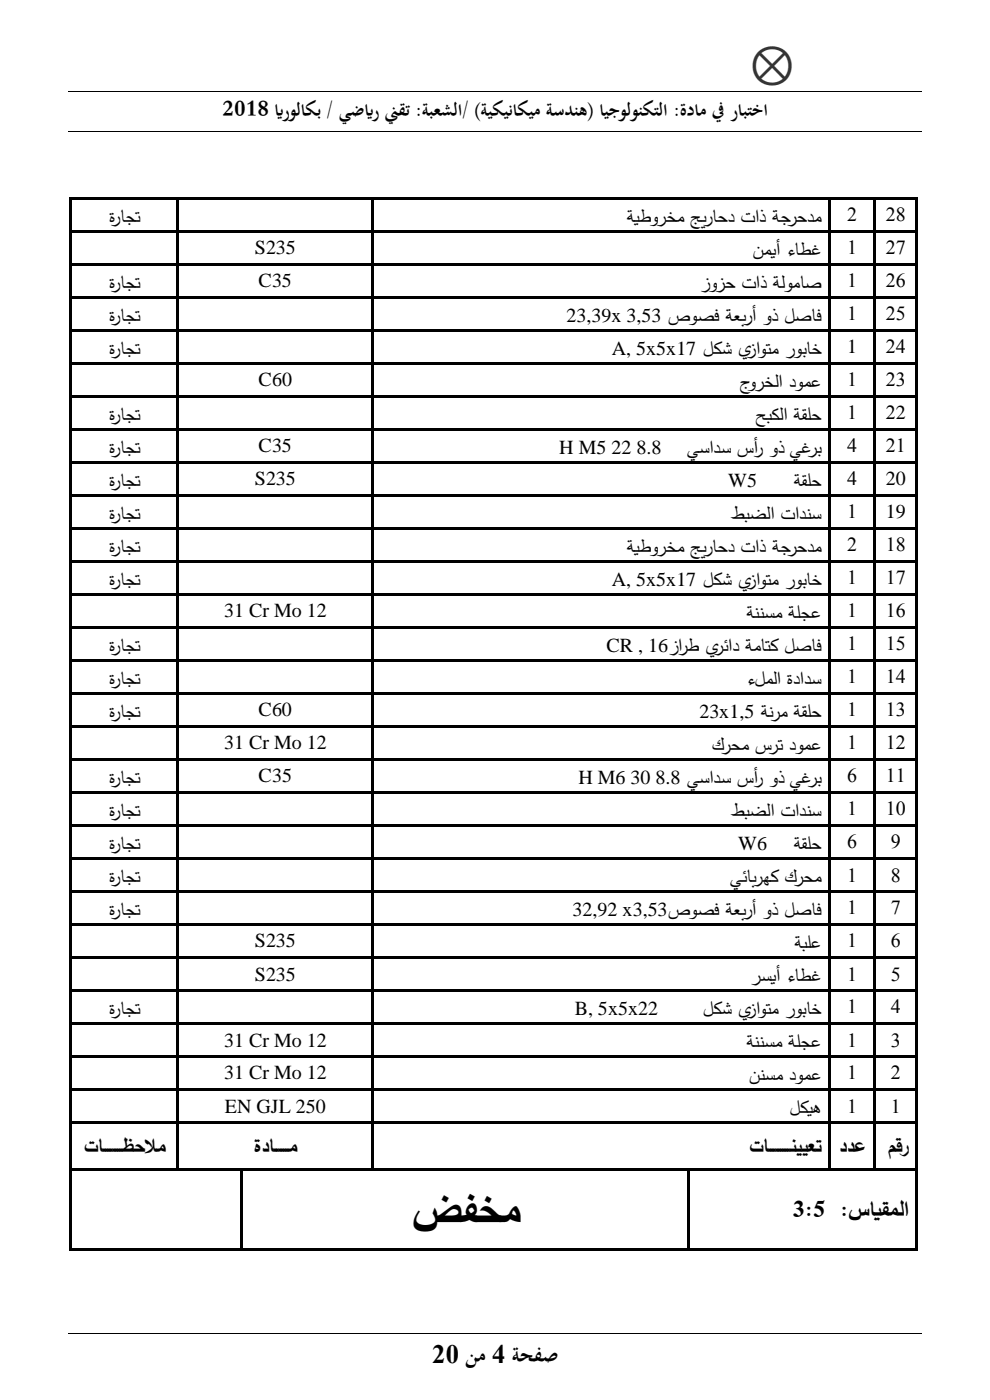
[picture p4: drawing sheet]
<svg xmlns="http://www.w3.org/2000/svg" width="210mm" height="297mm" viewBox="0 0 210 297" stroke-linecap="round" stroke-linejoin="round" font-family="sans-serif">
<defs><g id="words">
<text font-size="9.9" fill="#333" x="158.9" y="16.7">⊗</text>
<text font-size="9.9" x="87.2" y="259.9">ضفخم</text>
<text font-size="5.6" x="91.7" y="289.1">04 نم 0 ةحفص</text>
<g font-size="5">
<text x="47.2" y="24.9">8102 ايروال كب / يضاير يقت :ةبعشال/ (ةيك اني كيم ةسدنه) ايجولونك الت :ةدام ي رابتخا</text>
<text x="81.7" y="24.9">ن</text>
<text x="151" y="24.9">ف</text>
<text x="168" y="258.1">3:5 :سايقم ال</text>
</g>
<g font-size="4.6">
<text x="17.7" y="244.7">تا</text>
<text x="25.4" y="244.7">ــــــــ</text>
<text x="25.9" y="244.7">ظحام</text>
<text x="30.7" y="244.7">ل</text>
<text x="53.8" y="244.7">ةد</text>
<text x="60.6" y="244.7">ــــــا م</text>
<text x="158.9" y="244.7">ت</text>
<text x="167.5" y="244.7">نـــــــــا</text>
<text x="168.8" y="244.7">ييعت</text>
<text x="178" y="244.7">ددع</text>
<text x="188.2" y="244.7">مقر</text>
</g>
<g font-size="4.2">
<text x="23.2" y="47.3">ة</text>
<text x="23.3" y="47.3">راجت</text>
<text x="132.9" y="47.3">ةيطورخم جيراحد تاذ ةجرحدم</text>
<text x="179.7" y="46.9">2</text>
<text x="187.9" y="46.9">28</text>
<text x="54.1" y="53.9">S235</text>
<text x="179.7" y="53.9">1</text>
<text x="187.9" y="53.9">27</text>
<text x="159.6" y="54.3">نميأ ءاطغ</text>
<text x="23.2" y="61.3">ة</text>
<text x="23.3" y="61.3">راجت</text>
<text x="54.9" y="60.9">C35</text>
<text x="148.5" y="61.3">زوزح تاذ ةلوماص</text>
<text x="179.7" y="60.9">1</text>
<text x="187.9" y="60.9">26</text>
<text x="23.2" y="68.3">ة</text>
<text x="23.3" y="68.3">راجت</text>
<text x="120.2" y="68.3">23,39x 3,53 صوصف ةعبرأ وذ لصاف</text>
<text x="179.7" y="68">1</text>
<text x="187.9" y="68">25</text>
<text x="23.2" y="75.3">ة</text>
<text x="23.3" y="75.3">راجت</text>
<text x="129.8" y="75.3">A, 5x5x17 لكش يزاوتم روباخ</text>
<text x="179.7" y="74.9">1</text>
<text x="187.9" y="74.9">24</text>
<text x="54.9" y="81.9">C60</text>
<text x="157" y="82.3">جورخ ال دومع</text>
<text x="179.7" y="81.9">1</text>
<text x="187.9" y="81.9">23</text>
<text x="23.2" y="89.3">ة</text>
<text x="23.3" y="89.3">راجت</text>
<text x="160.3" y="89.3">حبكال ةقلح</text>
<text x="179.7" y="89">1</text>
<text x="187.9" y="89">22</text>
<text x="54.9" y="95.9">C35</text>
<text x="179.7" y="95.9">4</text>
<text x="187.9" y="95.9">21</text>
<text x="23.2" y="96.3">ة</text>
<text x="23.3" y="96.3">راجت</text>
<text x="118.6" y="96.3">H M5</text>
<text x="129.7" y="96.3">22</text>
<text x="135" y="96.3">8.8</text>
<text x="145.7" y="96.3">يسادس سر وذ يغرب</text>
<text x="159.7" y="96.3">أ</text>
<text x="23.2" y="103.3">ة</text>
<text x="23.3" y="103.3">راجت</text>
<text x="54.1" y="103">S235</text>
<text x="154.5" y="103.3">W5</text>
<text x="168.4" y="103.3">ةقلح</text>
<text x="179.7" y="103">4</text>
<text x="187.9" y="103">20</text>
<text x="23.2" y="110.3">ة</text>
<text x="23.3" y="110.3">راجت</text>
<text x="155.3" y="110.3">طبض ال تادنس</text>
<text x="179.7" y="110">1</text>
<text x="187.9" y="110">19</text>
<text x="23.2" y="117.3">ة</text>
<text x="23.3" y="117.3">راجت</text>
<text x="132.9" y="117.3">ةيطورخم جيراحد تاذ ةجرحدم</text>
<text x="179.7" y="116.9">2</text>
<text x="187.9" y="116.9">18</text>
<text x="23.2" y="124.3">ة</text>
<text x="23.3" y="124.3">راجت</text>
<text x="129.8" y="124.3">A, 5x5x17 لكش يزاوتم روباخ</text>
<text x="179.7" y="124">1</text>
<text x="187.9" y="124">17</text>
<text x="47.5" y="131">31 Cr Mo 12</text>
<text x="158.3" y="131.3">ةننسم ةلجع</text>
<text x="179.7" y="131">1</text>
<text x="187.9" y="131">16</text>
<text x="179.7" y="138">1</text>
<text x="187.9" y="138">15</text>
<text x="23.2" y="138.3">ة</text>
<text x="23.3" y="138.3">راجت</text>
<text x="128.7" y="138.3">CR , 16زرط يرئاد ةماتك لصاف</text>
<text x="143.7" y="138.3">ا</text>
<text x="23.2" y="145.3">ة</text>
<text x="23.3" y="145.3">راجت</text>
<text x="158.3" y="145.3">ءلمال ةدادس</text>
<text x="179.7" y="145">1</text>
<text x="187.9" y="145">14</text>
<text x="23.2" y="152.3">ة</text>
<text x="23.3" y="152.3">راجت</text>
<text x="54.9" y="152">C60</text>
<text x="148.4" y="152.3">23x1,5 ةنرم ةقلح</text>
<text x="179.7" y="152">1</text>
<text x="187.9" y="152">13</text>
<text x="47.5" y="159">31 Cr Mo 12</text>
<text x="150.9" y="159.3">كرحم سرت دومع</text>
<text x="179.7" y="159">1</text>
<text x="187.9" y="159">12</text>
<text x="23.2" y="166.3">ة</text>
<text x="23.3" y="166.3">راجت</text>
<text x="54.9" y="166">C35</text>
<text x="122.7" y="166.3">H M6</text>
<text x="133.8" y="166.3">30</text>
<text x="139" y="166.3">8.8 يسادس سر وذ يغرب</text>
<text x="159.7" y="166.3">أ</text>
<text x="179.7" y="166">6</text>
<text x="187.9" y="166">11</text>
<text x="23.2" y="173.3">ة</text>
<text x="23.3" y="173.3">راجت</text>
<text x="155.3" y="173.3">طبض ال تادنس</text>
<text x="179.7" y="173">1</text>
<text x="187.9" y="173">10</text>
<text x="179.7" y="180">6</text>
<text x="189" y="180">9</text>
<text x="23.2" y="180.3">ة</text>
<text x="23.3" y="180.3">راجت</text>
<text x="156.6" y="180.3">W6</text>
<text x="168.4" y="180.3">ةقلح</text>
<text x="23.2" y="187.3">ة</text>
<text x="23.3" y="187.3">راجت</text>
<text x="154.8" y="187.3">يئابرهك كرحم</text>
<text x="179.7" y="187">1</text>
<text x="189" y="187">8</text>
<text x="23.2" y="194.3">ة</text>
<text x="23.3" y="194.3">راجت</text>
<text x="121.5" y="194.3">32,92 x3,53صوصف ةعبرأ وذ لصاف</text>
<text x="179.7" y="194">1</text>
<text x="189" y="194">7</text>
<text x="54.1" y="201">S235</text>
<text x="168.4" y="201.3">ةبلع</text>
<text x="179.7" y="201">1</text>
<text x="189" y="201">6</text>
<text x="54.1" y="208">S235</text>
<text x="159.2" y="208.4">رسيأ ءاطغ</text>
<text x="179.7" y="208">1</text>
<text x="189" y="208">5</text>
<text x="23.2" y="215.3">ة</text>
<text x="23.3" y="215.3">راجت</text>
<text x="121.9" y="215.3">B, 5x5x22</text>
<text x="149" y="215.3">لكش يزاوتم روباخ</text>
<text x="179.7" y="215">1</text>
<text x="189" y="215">4</text>
<text x="47.5" y="222">31 Cr Mo 12</text>
<text x="158.3" y="222.4">ةننسم ةلجع</text>
<text x="179.7" y="222">1</text>
<text x="189" y="222">3</text>
<text x="47.5" y="229">31 Cr Mo 12</text>
<text x="158.8" y="229.4">ننسم دومع</text>
<text x="179.7" y="229">1</text>
<text x="189" y="229">2</text>
<text x="47.7" y="236">EN GJL 250</text>
<text x="167.4" y="236.4">لكيه</text>
<text x="179.7" y="236">1</text>
<text x="189" y="236">1</text>
</g>
</g></defs>
<path d="M14.5 19.4h181.1M14.5 27.9h181.1M14.5 283h181.1" fill="none" stroke="#000" stroke-width=".21"/>
<path d="M158.9 8.3h9.9v10.6h-9.9z" fill-rule="evenodd" fill="#fff"/>
<g fill="#000">
<path d="M14.8 41.8h.5v.5h-.5z" fill-rule="evenodd"/>
<path d="M14.8 41.8h.5v.5h-.5z" fill-rule="evenodd"/>
<path d="M14.8 42.3h.5v6.5h-.5z" fill-rule="evenodd"/>
<path d="M14.8 48.8h.5v.5h-.5z" fill-rule="evenodd"/>
<path d="M14.8 49.3h.5v6.5h-.5z" fill-rule="evenodd"/>
<path d="M14.8 55.8h.5v.6h-.5z" fill-rule="evenodd"/>
<path d="M15.3 41.8h22.2v.5h-22.2z" fill-rule="evenodd"/>
<path d="M15.3 48.8h22.2v.5h-22.2z" fill-rule="evenodd"/>
<path d="M15.3 55.8h22.2v.5h-22.2z" fill-rule="evenodd"/>
<path d="M37.5 42.3h.5z" fill-rule="evenodd"/>
<path d="M37.5 41.8h.5v.5h-.5z" fill-rule="evenodd"/>
<path d="M37.5 42.3h.5v6.5h-.5z" fill-rule="evenodd"/>
<path d="M37.5 48.8h.5v.5h-.5z" fill-rule="evenodd"/>
<path d="M37.5 49.3h.5v6.5h-.5z" fill-rule="evenodd"/>
<path d="M37.5 55.8h.5v.6h-.5z" fill-rule="evenodd"/>
<path d="M38 41.8h40.8v.5h-40.8z" fill-rule="evenodd"/>
<path d="M38 48.8h40.8v.5h-40.8z" fill-rule="evenodd"/>
<path d="M38 55.8h40.8v.5h-40.8z" fill-rule="evenodd"/>
<path d="M78.8 42.3h.6z" fill-rule="evenodd"/>
<path d="M78.8 41.8h.6v.5h-.6z" fill-rule="evenodd"/>
<path d="M78.8 42.3h.6v6.5h-.6z" fill-rule="evenodd"/>
<path d="M78.8 48.8h.6v.5h-.6z" fill-rule="evenodd"/>
<path d="M78.8 49.3h.6v6.5h-.6z" fill-rule="evenodd"/>
<path d="M78.8 55.8h.6v.6h-.6z" fill-rule="evenodd"/>
<path d="M79.4 41.8h96.4v.5h-96.4z" fill-rule="evenodd"/>
<path d="M79.4 48.8h96.4v.5h-96.4z" fill-rule="evenodd"/>
<path d="M79.4 55.8h96.4v.5h-96.4z" fill-rule="evenodd"/>
<path d="M175.8 42.3h.5z" fill-rule="evenodd"/>
<path d="M175.8 41.8h.5v.5h-.5z" fill-rule="evenodd"/>
<path d="M175.8 42.3h.5v6.5h-.5z" fill-rule="evenodd"/>
<path d="M175.8 48.8h.5v.5h-.5z" fill-rule="evenodd"/>
<path d="M175.8 49.3h.5v6.5h-.5z" fill-rule="evenodd"/>
<path d="M175.8 55.8h.5v.6h-.5z" fill-rule="evenodd"/>
<path d="M176.3 41.8h8.9v.5h-8.9z" fill-rule="evenodd"/>
<path d="M176.3 48.8h8.9v.5h-8.9z" fill-rule="evenodd"/>
<path d="M176.3 55.8h8.9v.5h-8.9z" fill-rule="evenodd"/>
<path d="M185.2 42.3h.5z" fill-rule="evenodd"/>
<path d="M185.2 41.8h.5v.5h-.5z" fill-rule="evenodd"/>
<path d="M185.2 42.3h.5v6.5h-.5z" fill-rule="evenodd"/>
<path d="M185.2 48.8h.5v.5h-.5z" fill-rule="evenodd"/>
<path d="M185.2 49.3h.5v6.5h-.5z" fill-rule="evenodd"/>
<path d="M185.2 55.8h.5v.6h-.5z" fill-rule="evenodd"/>
<path d="M185.7 41.8h8.6v.5h-8.6z" fill-rule="evenodd"/>
<path d="M185.7 48.8h8.6v.5h-8.6z" fill-rule="evenodd"/>
<path d="M185.7 55.8h8.6v.5h-8.6z" fill-rule="evenodd"/>
<path d="M194.3 41.8h.5v.5h-.5z" fill-rule="evenodd"/>
<path d="M194.3 41.8h.5v.5h-.5z" fill-rule="evenodd"/>
<path d="M194.3 42.3h.5v6.5h-.5z" fill-rule="evenodd"/>
<path d="M194.3 48.8h.5v.5h-.5z" fill-rule="evenodd"/>
<path d="M194.3 49.3h.5v6.5h-.5z" fill-rule="evenodd"/>
<path d="M194.3 55.8h.5v.6h-.5z" fill-rule="evenodd"/>
<path d="M14.8 56.4h.5v6.4h-.5z" fill-rule="evenodd"/>
<path d="M14.8 62.8h.5v.5h-.5z" fill-rule="evenodd"/>
<path d="M14.8 63.3h.5v6.5h-.5z" fill-rule="evenodd"/>
<path d="M14.8 69.8h.5v.5h-.5z" fill-rule="evenodd"/>
<path d="M14.8 70.3h.5v6.5h-.5z" fill-rule="evenodd"/>
<path d="M14.8 76.8h.5v.6h-.5z" fill-rule="evenodd"/>
<path d="M15.3 62.8h22.2v.5h-22.2z" fill-rule="evenodd"/>
<path d="M15.3 69.8h22.2v.5h-22.2z" fill-rule="evenodd"/>
<path d="M15.3 76.8h22.2v.5h-22.2z" fill-rule="evenodd"/>
<path d="M37.5 56.4h.5v6.4h-.5z" fill-rule="evenodd"/>
<path d="M37.5 62.8h.5v.5h-.5z" fill-rule="evenodd"/>
<path d="M37.5 63.3h.5v6.5h-.5z" fill-rule="evenodd"/>
<path d="M37.5 69.8h.5v.5h-.5z" fill-rule="evenodd"/>
<path d="M37.5 70.3h.5v6.5h-.5z" fill-rule="evenodd"/>
<path d="M37.5 76.8h.5v.6h-.5z" fill-rule="evenodd"/>
<path d="M38 62.8h40.8v.5h-40.8z" fill-rule="evenodd"/>
<path d="M38 69.8h40.8v.5h-40.8z" fill-rule="evenodd"/>
<path d="M38 76.8h40.8v.5h-40.8z" fill-rule="evenodd"/>
<path d="M78.8 56.4h.6v6.4h-.6z" fill-rule="evenodd"/>
<path d="M78.8 62.8h.6v.5h-.6z" fill-rule="evenodd"/>
<path d="M78.8 63.3h.6v6.5h-.6z" fill-rule="evenodd"/>
<path d="M78.8 69.8h.6v.5h-.6z" fill-rule="evenodd"/>
<path d="M78.8 70.3h.6v6.5h-.6z" fill-rule="evenodd"/>
<path d="M78.8 76.8h.6v.6h-.6z" fill-rule="evenodd"/>
<path d="M79.4 62.8h96.4v.5h-96.4z" fill-rule="evenodd"/>
<path d="M79.4 69.8h96.4v.5h-96.4z" fill-rule="evenodd"/>
<path d="M79.4 76.8h96.4v.5h-96.4z" fill-rule="evenodd"/>
<path d="M175.8 56.4h.5v6.4h-.5z" fill-rule="evenodd"/>
<path d="M175.8 62.8h.5v.5h-.5z" fill-rule="evenodd"/>
<path d="M175.8 63.3h.5v6.5h-.5z" fill-rule="evenodd"/>
<path d="M175.8 69.8h.5v.5h-.5z" fill-rule="evenodd"/>
<path d="M175.8 70.3h.5v6.5h-.5z" fill-rule="evenodd"/>
<path d="M175.8 76.8h.5v.6h-.5z" fill-rule="evenodd"/>
<path d="M176.3 62.8h8.9v.5h-8.9z" fill-rule="evenodd"/>
<path d="M176.3 69.8h8.9v.5h-8.9z" fill-rule="evenodd"/>
<path d="M176.3 76.8h8.9v.5h-8.9z" fill-rule="evenodd"/>
<path d="M185.2 56.4h.5v6.4h-.5z" fill-rule="evenodd"/>
<path d="M185.2 62.8h.5v.5h-.5z" fill-rule="evenodd"/>
<path d="M185.2 63.3h.5v6.5h-.5z" fill-rule="evenodd"/>
<path d="M185.2 69.8h.5v.5h-.5z" fill-rule="evenodd"/>
<path d="M185.2 70.3h.5v6.5h-.5z" fill-rule="evenodd"/>
<path d="M185.2 76.8h.5v.6h-.5z" fill-rule="evenodd"/>
<path d="M185.7 62.8h8.6v.5h-8.6z" fill-rule="evenodd"/>
<path d="M185.7 69.8h8.6v.5h-8.6z" fill-rule="evenodd"/>
<path d="M185.7 76.8h8.6v.5h-8.6z" fill-rule="evenodd"/>
<path d="M194.3 56.4h.5v6.4h-.5z" fill-rule="evenodd"/>
<path d="M194.3 62.8h.5v.5h-.5z" fill-rule="evenodd"/>
<path d="M194.3 63.3h.5v6.5h-.5z" fill-rule="evenodd"/>
<path d="M194.3 69.8h.5v.5h-.5z" fill-rule="evenodd"/>
<path d="M194.3 70.3h.5v6.5h-.5z" fill-rule="evenodd"/>
<path d="M194.3 76.8h.5v.6h-.5z" fill-rule="evenodd"/>
<path d="M14.8 77.4h.5v6.4h-.5z" fill-rule="evenodd"/>
<path d="M14.8 83.8h.5v.5h-.5z" fill-rule="evenodd"/>
<path d="M14.8 84.3h.5v6.5h-.5z" fill-rule="evenodd"/>
<path d="M14.8 90.8h.5v.6h-.5z" fill-rule="evenodd"/>
<path d="M14.8 91.4h.5v6.4h-.5z" fill-rule="evenodd"/>
<path d="M14.8 97.8h.5v.6h-.5z" fill-rule="evenodd"/>
<path d="M15.3 83.8h22.2v.5h-22.2z" fill-rule="evenodd"/>
<path d="M15.3 90.8h22.2v.5h-22.2z" fill-rule="evenodd"/>
<path d="M15.3 97.8h22.2v.5h-22.2z" fill-rule="evenodd"/>
<path d="M37.5 77.4h.5v6.4h-.5z" fill-rule="evenodd"/>
<path d="M37.5 83.8h.5v.5h-.5z" fill-rule="evenodd"/>
<path d="M37.5 84.3h.5v6.5h-.5z" fill-rule="evenodd"/>
<path d="M37.5 90.8h.5v.6h-.5z" fill-rule="evenodd"/>
<path d="M37.5 91.4h.5v6.4h-.5z" fill-rule="evenodd"/>
<path d="M37.5 97.8h.5v.6h-.5z" fill-rule="evenodd"/>
<path d="M38 83.8h40.8v.5h-40.8z" fill-rule="evenodd"/>
<path d="M38 90.8h40.8v.5h-40.8z" fill-rule="evenodd"/>
<path d="M38 97.8h40.8v.5h-40.8z" fill-rule="evenodd"/>
<path d="M78.8 77.4h.6v6.4h-.6z" fill-rule="evenodd"/>
<path d="M78.8 83.8h.6v.5h-.6z" fill-rule="evenodd"/>
<path d="M78.8 84.3h.6v6.5h-.6z" fill-rule="evenodd"/>
<path d="M78.8 90.8h.6v.6h-.6z" fill-rule="evenodd"/>
<path d="M78.8 91.4h.6v6.4h-.6z" fill-rule="evenodd"/>
<path d="M78.8 97.8h.6v.6h-.6z" fill-rule="evenodd"/>
<path d="M79.4 83.8h96.4v.5h-96.4z" fill-rule="evenodd"/>
<path d="M79.4 90.8h96.4v.5h-96.4z" fill-rule="evenodd"/>
<path d="M79.4 97.8h96.4v.5h-96.4z" fill-rule="evenodd"/>
<path d="M175.8 77.4h.5v6.4h-.5z" fill-rule="evenodd"/>
<path d="M175.8 83.8h.5v.5h-.5z" fill-rule="evenodd"/>
<path d="M175.8 84.3h.5v6.5h-.5z" fill-rule="evenodd"/>
<path d="M175.8 90.8h.5v.6h-.5z" fill-rule="evenodd"/>
<path d="M175.8 91.4h.5v6.4h-.5z" fill-rule="evenodd"/>
<path d="M175.8 97.8h.5v.6h-.5z" fill-rule="evenodd"/>
<path d="M176.3 83.8h8.9v.5h-8.9z" fill-rule="evenodd"/>
<path d="M176.3 90.8h8.9v.5h-8.9z" fill-rule="evenodd"/>
<path d="M176.3 97.8h8.9v.5h-8.9z" fill-rule="evenodd"/>
<path d="M185.2 77.4h.5v6.4h-.5z" fill-rule="evenodd"/>
<path d="M185.2 83.8h.5v.5h-.5z" fill-rule="evenodd"/>
<path d="M185.2 84.3h.5v6.5h-.5z" fill-rule="evenodd"/>
<path d="M185.2 90.8h.5v.6h-.5z" fill-rule="evenodd"/>
<path d="M185.2 91.4h.5v6.4h-.5z" fill-rule="evenodd"/>
<path d="M185.2 97.8h.5v.6h-.5z" fill-rule="evenodd"/>
<path d="M185.7 83.8h8.6v.5h-8.6z" fill-rule="evenodd"/>
<path d="M185.7 90.8h8.6v.5h-8.6z" fill-rule="evenodd"/>
<path d="M185.7 97.8h8.6v.5h-8.6z" fill-rule="evenodd"/>
<path d="M194.3 77.4h.5v6.4h-.5z" fill-rule="evenodd"/>
<path d="M194.3 83.8h.5v.5h-.5z" fill-rule="evenodd"/>
<path d="M194.3 84.3h.5v6.5h-.5z" fill-rule="evenodd"/>
<path d="M194.3 90.8h.5v.6h-.5z" fill-rule="evenodd"/>
<path d="M194.3 91.4h.5v6.4h-.5z" fill-rule="evenodd"/>
<path d="M194.3 97.8h.5v.6h-.5z" fill-rule="evenodd"/>
<path d="M14.8 98.4h.5v6.4h-.5z" fill-rule="evenodd"/>
<path d="M14.8 104.8h.5v.6h-.5z" fill-rule="evenodd"/>
<path d="M14.8 105.4h.5v6.4h-.5z" fill-rule="evenodd"/>
<path d="M14.8 111.8h.5v.6h-.5z" fill-rule="evenodd"/>
<path d="M14.8 112.4h.5v6.4h-.5z" fill-rule="evenodd"/>
<path d="M14.8 118.8h.5v.6h-.5z" fill-rule="evenodd"/>
<path d="M15.3 104.8h22.2v.5h-22.2z" fill-rule="evenodd"/>
<path d="M15.3 111.8h22.2v.5h-22.2z" fill-rule="evenodd"/>
<path d="M15.3 118.8h22.2v.5h-22.2z" fill-rule="evenodd"/>
<path d="M37.5 98.4h.5v6.4h-.5z" fill-rule="evenodd"/>
<path d="M37.5 104.8h.5v.6h-.5z" fill-rule="evenodd"/>
<path d="M37.5 105.4h.5v6.4h-.5z" fill-rule="evenodd"/>
<path d="M37.5 111.8h.5v.6h-.5z" fill-rule="evenodd"/>
<path d="M37.5 112.4h.5v6.4h-.5z" fill-rule="evenodd"/>
<path d="M37.5 118.8h.5v.6h-.5z" fill-rule="evenodd"/>
<path d="M38 104.8h40.8v.5h-40.8z" fill-rule="evenodd"/>
<path d="M38 111.8h40.8v.5h-40.8z" fill-rule="evenodd"/>
<path d="M38 118.8h40.8v.5h-40.8z" fill-rule="evenodd"/>
<path d="M78.8 98.4h.6v6.4h-.6z" fill-rule="evenodd"/>
<path d="M78.8 104.8h.6v.6h-.6z" fill-rule="evenodd"/>
<path d="M78.8 105.4h.6v6.4h-.6z" fill-rule="evenodd"/>
<path d="M78.8 111.8h.6v.6h-.6z" fill-rule="evenodd"/>
<path d="M78.8 112.4h.6v6.4h-.6z" fill-rule="evenodd"/>
<path d="M78.8 118.8h.6v.6h-.6z" fill-rule="evenodd"/>
<path d="M79.4 104.8h96.4v.5h-96.4z" fill-rule="evenodd"/>
<path d="M79.4 111.8h96.4v.5h-96.4z" fill-rule="evenodd"/>
<path d="M79.4 118.8h96.4v.5h-96.4z" fill-rule="evenodd"/>
<path d="M175.8 98.4h.5v6.4h-.5z" fill-rule="evenodd"/>
<path d="M175.8 104.8h.5v.6h-.5z" fill-rule="evenodd"/>
<path d="M175.8 105.4h.5v6.4h-.5z" fill-rule="evenodd"/>
<path d="M175.8 111.8h.5v.6h-.5z" fill-rule="evenodd"/>
<path d="M175.8 112.4h.5v6.4h-.5z" fill-rule="evenodd"/>
<path d="M175.8 118.8h.5v.6h-.5z" fill-rule="evenodd"/>
<path d="M176.3 104.8h8.9v.5h-8.9z" fill-rule="evenodd"/>
<path d="M176.3 111.8h8.9v.5h-8.9z" fill-rule="evenodd"/>
<path d="M176.3 118.8h8.9v.5h-8.9z" fill-rule="evenodd"/>
<path d="M185.2 98.4h.5v6.4h-.5z" fill-rule="evenodd"/>
<path d="M185.2 104.8h.5v.6h-.5z" fill-rule="evenodd"/>
<path d="M185.2 105.4h.5v6.4h-.5z" fill-rule="evenodd"/>
<path d="M185.2 111.8h.5v.6h-.5z" fill-rule="evenodd"/>
<path d="M185.2 112.4h.5v6.4h-.5z" fill-rule="evenodd"/>
<path d="M185.2 118.8h.5v.6h-.5z" fill-rule="evenodd"/>
<path d="M185.7 104.8h8.6v.5h-8.6z" fill-rule="evenodd"/>
<path d="M185.7 111.8h8.6v.5h-8.6z" fill-rule="evenodd"/>
<path d="M185.7 118.8h8.6v.5h-8.6z" fill-rule="evenodd"/>
<path d="M194.3 98.4h.5v6.4h-.5z" fill-rule="evenodd"/>
<path d="M194.3 104.8h.5v.6h-.5z" fill-rule="evenodd"/>
<path d="M194.3 105.4h.5v6.4h-.5z" fill-rule="evenodd"/>
<path d="M194.3 111.8h.5v.6h-.5z" fill-rule="evenodd"/>
<path d="M194.3 112.4h.5v6.4h-.5z" fill-rule="evenodd"/>
<path d="M194.3 118.8h.5v.6h-.5z" fill-rule="evenodd"/>
<path d="M14.8 119.4h.5v6.4h-.5z" fill-rule="evenodd"/>
<path d="M14.8 125.8h.5v.6h-.5z" fill-rule="evenodd"/>
<path d="M14.8 126.4h.5v6.4h-.5z" fill-rule="evenodd"/>
<path d="M14.8 132.8h.5v.6h-.5z" fill-rule="evenodd"/>
<path d="M14.8 133.4h.5v6.4h-.5z" fill-rule="evenodd"/>
<path d="M15.3 125.8h22.2v.5h-22.2z" fill-rule="evenodd"/>
<path d="M15.3 132.8h22.2v.5h-22.2z" fill-rule="evenodd"/>
<path d="M37.5 119.4h.5v6.4h-.5z" fill-rule="evenodd"/>
<path d="M37.5 125.8h.5v.6h-.5z" fill-rule="evenodd"/>
<path d="M37.5 126.4h.5v6.4h-.5z" fill-rule="evenodd"/>
<path d="M37.5 132.8h.5v.6h-.5z" fill-rule="evenodd"/>
<path d="M37.5 133.4h.5v6.4h-.5z" fill-rule="evenodd"/>
<path d="M38 125.8h40.8v.5h-40.8z" fill-rule="evenodd"/>
<path d="M38 132.8h40.8v.5h-40.8z" fill-rule="evenodd"/>
<path d="M78.8 119.4h.6v6.4h-.6z" fill-rule="evenodd"/>
<path d="M78.8 125.8h.6v.6h-.6z" fill-rule="evenodd"/>
<path d="M78.8 126.4h.6v6.4h-.6z" fill-rule="evenodd"/>
<path d="M78.8 132.8h.6v.6h-.6z" fill-rule="evenodd"/>
<path d="M78.8 133.4h.6v6.4h-.6z" fill-rule="evenodd"/>
<path d="M79.4 125.8h96.4v.5h-96.4z" fill-rule="evenodd"/>
<path d="M79.4 132.8h96.4v.5h-96.4z" fill-rule="evenodd"/>
<path d="M175.8 119.4h.5v6.4h-.5z" fill-rule="evenodd"/>
<path d="M175.8 125.8h.5v.6h-.5z" fill-rule="evenodd"/>
<path d="M175.8 126.4h.5v6.4h-.5z" fill-rule="evenodd"/>
<path d="M175.8 132.8h.5v.6h-.5z" fill-rule="evenodd"/>
<path d="M175.8 133.4h.5v6.4h-.5z" fill-rule="evenodd"/>
<path d="M176.3 125.8h8.9v.5h-8.9z" fill-rule="evenodd"/>
<path d="M176.3 132.8h8.9v.5h-8.9z" fill-rule="evenodd"/>
<path d="M185.2 119.4h.5v6.4h-.5z" fill-rule="evenodd"/>
<path d="M185.2 125.8h.5v.6h-.5z" fill-rule="evenodd"/>
<path d="M185.2 126.4h.5v6.4h-.5z" fill-rule="evenodd"/>
<path d="M185.2 132.8h.5v.6h-.5z" fill-rule="evenodd"/>
<path d="M185.2 133.4h.5v6.4h-.5z" fill-rule="evenodd"/>
<path d="M185.7 125.8h8.6v.5h-8.6z" fill-rule="evenodd"/>
<path d="M185.7 132.8h8.6v.5h-8.6z" fill-rule="evenodd"/>
<path d="M194.3 119.4h.5v6.4h-.5z" fill-rule="evenodd"/>
<path d="M194.3 125.8h.5v.6h-.5z" fill-rule="evenodd"/>
<path d="M194.3 126.4h.5v6.4h-.5z" fill-rule="evenodd"/>
<path d="M194.3 132.8h.5v.6h-.5z" fill-rule="evenodd"/>
<path d="M194.3 133.4h.5v6.4h-.5z" fill-rule="evenodd"/>
<path d="M14.8 139.8h.5v.6h-.5z" fill-rule="evenodd"/>
<path d="M14.8 140.4h.5v6.4h-.5z" fill-rule="evenodd"/>
<path d="M14.8 146.8h.5v.6h-.5z" fill-rule="evenodd"/>
<path d="M14.8 147.4h.5v6.4h-.5z" fill-rule="evenodd"/>
<path d="M14.8 153.8h.5v.6h-.5z" fill-rule="evenodd"/>
<path d="M15.3 139.8h22.2v.6h-22.2z" fill-rule="evenodd"/>
<path d="M15.3 146.8h22.2v.5h-22.2z" fill-rule="evenodd"/>
<path d="M15.3 153.8h22.2v.5h-22.2z" fill-rule="evenodd"/>
<path d="M37.5 139.8h.5v.6h-.5z" fill-rule="evenodd"/>
<path d="M37.5 140.4h.5v6.4h-.5z" fill-rule="evenodd"/>
<path d="M37.5 146.8h.5v.6h-.5z" fill-rule="evenodd"/>
<path d="M37.5 147.4h.5v6.4h-.5z" fill-rule="evenodd"/>
<path d="M37.5 153.8h.5v.6h-.5z" fill-rule="evenodd"/>
<path d="M38 139.8h40.8v.6h-40.8z" fill-rule="evenodd"/>
<path d="M38 146.8h40.8v.5h-40.8z" fill-rule="evenodd"/>
<path d="M38 153.8h40.8v.5h-40.8z" fill-rule="evenodd"/>
<path d="M78.8 139.8h.6v.6h-.6z" fill-rule="evenodd"/>
<path d="M78.8 140.4h.6v6.4h-.6z" fill-rule="evenodd"/>
<path d="M78.8 146.8h.6v.6h-.6z" fill-rule="evenodd"/>
<path d="M78.8 147.4h.6v6.4h-.6z" fill-rule="evenodd"/>
<path d="M78.8 153.8h.6v.6h-.6z" fill-rule="evenodd"/>
<path d="M79.4 139.8h96.4v.6h-96.4z" fill-rule="evenodd"/>
<path d="M79.4 146.8h96.4v.5h-96.4z" fill-rule="evenodd"/>
<path d="M79.4 153.8h96.4v.5h-96.4z" fill-rule="evenodd"/>
<path d="M175.8 139.8h.5v.6h-.5z" fill-rule="evenodd"/>
<path d="M175.8 140.4h.5v6.4h-.5z" fill-rule="evenodd"/>
<path d="M175.8 146.8h.5v.6h-.5z" fill-rule="evenodd"/>
<path d="M175.8 147.4h.5v6.4h-.5z" fill-rule="evenodd"/>
<path d="M175.8 153.8h.5v.6h-.5z" fill-rule="evenodd"/>
<path d="M176.3 139.8h8.9v.6h-8.9z" fill-rule="evenodd"/>
<path d="M176.3 146.8h8.9v.5h-8.9z" fill-rule="evenodd"/>
<path d="M176.3 153.8h8.9v.5h-8.9z" fill-rule="evenodd"/>
<path d="M185.2 139.8h.5v.6h-.5z" fill-rule="evenodd"/>
<path d="M185.2 140.4h.5v6.4h-.5z" fill-rule="evenodd"/>
<path d="M185.2 146.8h.5v.6h-.5z" fill-rule="evenodd"/>
<path d="M185.2 147.4h.5v6.4h-.5z" fill-rule="evenodd"/>
<path d="M185.2 153.8h.5v.6h-.5z" fill-rule="evenodd"/>
<path d="M185.7 139.8h8.6v.6h-8.6z" fill-rule="evenodd"/>
<path d="M185.7 146.8h8.6v.5h-8.6z" fill-rule="evenodd"/>
<path d="M185.7 153.8h8.6v.5h-8.6z" fill-rule="evenodd"/>
<path d="M194.3 139.8h.5v.6h-.5z" fill-rule="evenodd"/>
<path d="M194.3 140.4h.5v6.4h-.5z" fill-rule="evenodd"/>
<path d="M194.3 146.8h.5v.6h-.5z" fill-rule="evenodd"/>
<path d="M194.3 147.4h.5v6.4h-.5z" fill-rule="evenodd"/>
<path d="M194.3 153.8h.5v.6h-.5z" fill-rule="evenodd"/>
<path d="M14.8 154.4h.5v6.4h-.5z" fill-rule="evenodd"/>
<path d="M14.8 160.8h.5v.6h-.5z" fill-rule="evenodd"/>
<path d="M14.8 161.4h.5v6.4h-.5z" fill-rule="evenodd"/>
<path d="M14.8 167.8h.5v.6h-.5z" fill-rule="evenodd"/>
<path d="M14.8 168.4h.5v6.5h-.5z" fill-rule="evenodd"/>
<path d="M14.8 174.9h.5v.5h-.5z" fill-rule="evenodd"/>
<path d="M15.3 160.8h22.2v.6h-22.2z" fill-rule="evenodd"/>
<path d="M15.3 167.8h22.2v.5h-22.2z" fill-rule="evenodd"/>
<path d="M15.3 174.9h22.2v.5h-22.2z" fill-rule="evenodd"/>
<path d="M37.5 154.4h.5v6.4h-.5z" fill-rule="evenodd"/>
<path d="M37.5 160.8h.5v.6h-.5z" fill-rule="evenodd"/>
<path d="M37.5 161.4h.5v6.4h-.5z" fill-rule="evenodd"/>
<path d="M37.5 167.8h.5v.6h-.5z" fill-rule="evenodd"/>
<path d="M37.5 168.4h.5v6.5h-.5z" fill-rule="evenodd"/>
<path d="M37.5 174.9h.5v.5h-.5z" fill-rule="evenodd"/>
<path d="M38 160.8h40.8v.6h-40.8z" fill-rule="evenodd"/>
<path d="M38 167.8h40.8v.5h-40.8z" fill-rule="evenodd"/>
<path d="M38 174.9h40.8v.5h-40.8z" fill-rule="evenodd"/>
<path d="M78.8 154.4h.6v6.4h-.6z" fill-rule="evenodd"/>
<path d="M78.8 160.8h.6v.6h-.6z" fill-rule="evenodd"/>
<path d="M78.8 161.4h.6v6.4h-.6z" fill-rule="evenodd"/>
<path d="M78.8 167.8h.6v.6h-.6z" fill-rule="evenodd"/>
<path d="M78.8 168.4h.6v6.5h-.6z" fill-rule="evenodd"/>
<path d="M78.8 174.9h.6v.5h-.6z" fill-rule="evenodd"/>
<path d="M79.4 160.8h96.4v.6h-96.4z" fill-rule="evenodd"/>
<path d="M79.4 167.8h96.4v.5h-96.4z" fill-rule="evenodd"/>
<path d="M79.4 174.9h96.4v.5h-96.4z" fill-rule="evenodd"/>
<path d="M175.8 154.4h.5v6.4h-.5z" fill-rule="evenodd"/>
<path d="M175.8 160.8h.5v.6h-.5z" fill-rule="evenodd"/>
<path d="M175.8 161.4h.5v6.4h-.5z" fill-rule="evenodd"/>
<path d="M175.8 167.8h.5v.6h-.5z" fill-rule="evenodd"/>
<path d="M175.8 168.4h.5v6.5h-.5z" fill-rule="evenodd"/>
<path d="M175.8 174.9h.5v.5h-.5z" fill-rule="evenodd"/>
<path d="M176.3 160.8h8.9v.6h-8.9z" fill-rule="evenodd"/>
<path d="M176.3 167.8h8.9v.5h-8.9z" fill-rule="evenodd"/>
<path d="M176.3 174.9h8.9v.5h-8.9z" fill-rule="evenodd"/>
<path d="M185.2 154.4h.5v6.4h-.5z" fill-rule="evenodd"/>
<path d="M185.2 160.8h.5v.6h-.5z" fill-rule="evenodd"/>
<path d="M185.2 161.4h.5v6.4h-.5z" fill-rule="evenodd"/>
<path d="M185.2 167.8h.5v.6h-.5z" fill-rule="evenodd"/>
<path d="M185.2 168.4h.5v6.5h-.5z" fill-rule="evenodd"/>
<path d="M185.2 174.9h.5v.5h-.5z" fill-rule="evenodd"/>
<path d="M185.7 160.8h8.6v.6h-8.6z" fill-rule="evenodd"/>
<path d="M185.7 167.8h8.6v.5h-8.6z" fill-rule="evenodd"/>
<path d="M185.7 174.9h8.6v.5h-8.6z" fill-rule="evenodd"/>
<path d="M194.3 154.4h.5v6.4h-.5z" fill-rule="evenodd"/>
<path d="M194.3 160.8h.5v.6h-.5z" fill-rule="evenodd"/>
<path d="M194.3 161.4h.5v6.4h-.5z" fill-rule="evenodd"/>
<path d="M194.3 167.8h.5v.6h-.5z" fill-rule="evenodd"/>
<path d="M194.3 168.4h.5v6.5h-.5z" fill-rule="evenodd"/>
<path d="M194.3 174.9h.5v.5h-.5z" fill-rule="evenodd"/>
<path d="M14.8 175.4h.5v6.4h-.5z" fill-rule="evenodd"/>
<path d="M14.8 181.8h.5v.6h-.5z" fill-rule="evenodd"/>
<path d="M14.8 182.4h.5v6.5h-.5z" fill-rule="evenodd"/>
<path d="M14.8 188.9h.5v.5h-.5z" fill-rule="evenodd"/>
<path d="M14.8 189.4h.5v6.5h-.5z" fill-rule="evenodd"/>
<path d="M14.8 195.9h.5v.5h-.5z" fill-rule="evenodd"/>
<path d="M15.3 181.8h22.2v.6h-22.2z" fill-rule="evenodd"/>
<path d="M15.3 188.9h22.2v.5h-22.2z" fill-rule="evenodd"/>
<path d="M15.3 195.9h22.2v.5h-22.2z" fill-rule="evenodd"/>
<path d="M37.5 175.4h.5v6.4h-.5z" fill-rule="evenodd"/>
<path d="M37.5 181.8h.5v.6h-.5z" fill-rule="evenodd"/>
<path d="M37.5 182.4h.5v6.5h-.5z" fill-rule="evenodd"/>
<path d="M37.5 188.9h.5v.5h-.5z" fill-rule="evenodd"/>
<path d="M37.5 189.4h.5v6.5h-.5z" fill-rule="evenodd"/>
<path d="M37.5 195.9h.5v.5h-.5z" fill-rule="evenodd"/>
<path d="M38 181.8h40.8v.6h-40.8z" fill-rule="evenodd"/>
<path d="M38 188.9h40.8v.5h-40.8z" fill-rule="evenodd"/>
<path d="M38 195.9h40.8v.5h-40.8z" fill-rule="evenodd"/>
<path d="M78.8 175.4h.6v6.4h-.6z" fill-rule="evenodd"/>
<path d="M78.8 181.8h.6v.6h-.6z" fill-rule="evenodd"/>
<path d="M78.8 182.4h.6v6.5h-.6z" fill-rule="evenodd"/>
<path d="M78.8 188.9h.6v.5h-.6z" fill-rule="evenodd"/>
<path d="M78.8 189.4h.6v6.5h-.6z" fill-rule="evenodd"/>
<path d="M78.8 195.9h.6v.5h-.6z" fill-rule="evenodd"/>
<path d="M79.4 181.8h96.4v.6h-96.4z" fill-rule="evenodd"/>
<path d="M79.4 188.9h96.4v.5h-96.4z" fill-rule="evenodd"/>
<path d="M79.4 195.9h96.4v.5h-96.4z" fill-rule="evenodd"/>
<path d="M175.8 175.4h.5v6.4h-.5z" fill-rule="evenodd"/>
<path d="M175.8 181.8h.5v.6h-.5z" fill-rule="evenodd"/>
<path d="M175.8 182.4h.5v6.5h-.5z" fill-rule="evenodd"/>
<path d="M175.8 188.9h.5v.5h-.5z" fill-rule="evenodd"/>
<path d="M175.8 189.4h.5v6.5h-.5z" fill-rule="evenodd"/>
<path d="M175.8 195.9h.5v.5h-.5z" fill-rule="evenodd"/>
<path d="M176.3 181.8h8.9v.6h-8.9z" fill-rule="evenodd"/>
<path d="M176.3 188.9h8.9v.5h-8.9z" fill-rule="evenodd"/>
<path d="M176.3 195.9h8.9v.5h-8.9z" fill-rule="evenodd"/>
<path d="M185.2 175.4h.5v6.4h-.5z" fill-rule="evenodd"/>
<path d="M185.2 181.8h.5v.6h-.5z" fill-rule="evenodd"/>
<path d="M185.2 182.4h.5v6.5h-.5z" fill-rule="evenodd"/>
<path d="M185.2 188.9h.5v.5h-.5z" fill-rule="evenodd"/>
<path d="M185.2 189.4h.5v6.5h-.5z" fill-rule="evenodd"/>
<path d="M185.2 195.9h.5v.5h-.5z" fill-rule="evenodd"/>
<path d="M185.7 181.8h8.6v.6h-8.6z" fill-rule="evenodd"/>
<path d="M185.7 188.9h8.6v.5h-8.6z" fill-rule="evenodd"/>
<path d="M185.7 195.9h8.6v.5h-8.6z" fill-rule="evenodd"/>
<path d="M194.3 175.4h.5v6.4h-.5z" fill-rule="evenodd"/>
<path d="M194.3 181.8h.5v.6h-.5z" fill-rule="evenodd"/>
<path d="M194.3 182.4h.5v6.5h-.5z" fill-rule="evenodd"/>
<path d="M194.3 188.9h.5v.5h-.5z" fill-rule="evenodd"/>
<path d="M194.3 189.4h.5v6.5h-.5z" fill-rule="evenodd"/>
<path d="M194.3 195.9h.5v.5h-.5z" fill-rule="evenodd"/>
<path d="M14.8 196.4h.5v6.5h-.5z" fill-rule="evenodd"/>
<path d="M14.8 202.9h.5v.5h-.5z" fill-rule="evenodd"/>
<path d="M14.8 203.4h.5v6.5h-.5z" fill-rule="evenodd"/>
<path d="M14.8 209.9h.5v.5h-.5z" fill-rule="evenodd"/>
<path d="M14.8 210.4h.5v6.5h-.5z" fill-rule="evenodd"/>
<path d="M14.8 216.9h.5v.5h-.5z" fill-rule="evenodd"/>
<path d="M15.3 202.9h22.2v.5h-22.2z" fill-rule="evenodd"/>
<path d="M15.3 209.9h22.2v.5h-22.2z" fill-rule="evenodd"/>
<path d="M15.3 216.9h22.2v.5h-22.2z" fill-rule="evenodd"/>
<path d="M37.5 196.4h.5v6.5h-.5z" fill-rule="evenodd"/>
<path d="M37.5 202.9h.5v.5h-.5z" fill-rule="evenodd"/>
<path d="M37.5 203.4h.5v6.5h-.5z" fill-rule="evenodd"/>
<path d="M37.5 209.9h.5v.5h-.5z" fill-rule="evenodd"/>
<path d="M37.5 210.4h.5v6.5h-.5z" fill-rule="evenodd"/>
<path d="M37.5 216.9h.5v.5h-.5z" fill-rule="evenodd"/>
<path d="M38 202.9h40.8v.5h-40.8z" fill-rule="evenodd"/>
<path d="M38 209.9h40.8v.5h-40.8z" fill-rule="evenodd"/>
<path d="M38 216.9h40.8v.5h-40.8z" fill-rule="evenodd"/>
<path d="M78.8 196.4h.6v6.5h-.6z" fill-rule="evenodd"/>
<path d="M78.8 202.9h.6v.5h-.6z" fill-rule="evenodd"/>
<path d="M78.8 203.4h.6v6.5h-.6z" fill-rule="evenodd"/>
<path d="M78.8 209.9h.6v.5h-.6z" fill-rule="evenodd"/>
<path d="M78.8 210.4h.6v6.5h-.6z" fill-rule="evenodd"/>
<path d="M78.8 216.9h.6v.5h-.6z" fill-rule="evenodd"/>
<path d="M79.4 202.9h96.4v.5h-96.4z" fill-rule="evenodd"/>
<path d="M79.4 209.9h96.4v.5h-96.4z" fill-rule="evenodd"/>
<path d="M79.4 216.9h96.4v.5h-96.4z" fill-rule="evenodd"/>
<path d="M175.8 196.4h.5v6.5h-.5z" fill-rule="evenodd"/>
<path d="M175.8 202.9h.5v.5h-.5z" fill-rule="evenodd"/>
<path d="M175.8 203.4h.5v6.5h-.5z" fill-rule="evenodd"/>
<path d="M175.8 209.9h.5v.5h-.5z" fill-rule="evenodd"/>
<path d="M175.8 210.4h.5v6.5h-.5z" fill-rule="evenodd"/>
<path d="M175.8 216.9h.5v.5h-.5z" fill-rule="evenodd"/>
<path d="M176.3 202.9h8.9v.5h-8.9z" fill-rule="evenodd"/>
<path d="M176.3 209.9h8.9v.5h-8.9z" fill-rule="evenodd"/>
<path d="M176.3 216.9h8.9v.5h-8.9z" fill-rule="evenodd"/>
<path d="M185.2 196.4h.5v6.5h-.5z" fill-rule="evenodd"/>
<path d="M185.2 202.9h.5v.5h-.5z" fill-rule="evenodd"/>
<path d="M185.2 203.4h.5v6.5h-.5z" fill-rule="evenodd"/>
<path d="M185.2 209.9h.5v.5h-.5z" fill-rule="evenodd"/>
<path d="M185.2 210.4h.5v6.5h-.5z" fill-rule="evenodd"/>
<path d="M185.2 216.9h.5v.5h-.5z" fill-rule="evenodd"/>
<path d="M185.7 202.9h8.6v.5h-8.6z" fill-rule="evenodd"/>
<path d="M185.7 209.9h8.6v.5h-8.6z" fill-rule="evenodd"/>
<path d="M185.7 216.9h8.6v.5h-8.6z" fill-rule="evenodd"/>
<path d="M194.3 196.4h.5v6.5h-.5z" fill-rule="evenodd"/>
<path d="M194.3 202.9h.5v.5h-.5z" fill-rule="evenodd"/>
<path d="M194.3 203.4h.5v6.5h-.5z" fill-rule="evenodd"/>
<path d="M194.3 209.9h.5v.5h-.5z" fill-rule="evenodd"/>
<path d="M194.3 210.4h.5v6.5h-.5z" fill-rule="evenodd"/>
<path d="M194.3 216.9h.5v.5h-.5z" fill-rule="evenodd"/>
<path d="M14.8 217.4h.5v6.5h-.5z" fill-rule="evenodd"/>
<path d="M14.8 223.9h.5v.5h-.5z" fill-rule="evenodd"/>
<path d="M14.8 224.4h.5v6.5h-.5z" fill-rule="evenodd"/>
<path d="M14.8 230.9h.5v.5h-.5z" fill-rule="evenodd"/>
<path d="M14.8 231.4h.5v6.5h-.5z" fill-rule="evenodd"/>
<path d="M14.8 237.9h.5v.5h-.5z" fill-rule="evenodd"/>
<path d="M15.3 223.9h22.2v.5h-22.2z" fill-rule="evenodd"/>
<path d="M15.3 230.9h22.2v.5h-22.2z" fill-rule="evenodd"/>
<path d="M15.3 237.9h22.2v.5h-22.2z" fill-rule="evenodd"/>
<path d="M37.5 217.4h.5v6.5h-.5z" fill-rule="evenodd"/>
<path d="M37.5 223.9h.5v.5h-.5z" fill-rule="evenodd"/>
<path d="M37.5 224.4h.5v6.5h-.5z" fill-rule="evenodd"/>
<path d="M37.5 230.9h.5v.5h-.5z" fill-rule="evenodd"/>
<path d="M37.5 231.4h.5v6.5h-.5z" fill-rule="evenodd"/>
<path d="M37.5 237.9h.5v.5h-.5z" fill-rule="evenodd"/>
<path d="M38 223.9h40.8v.5h-40.8z" fill-rule="evenodd"/>
<path d="M38 230.9h40.8v.5h-40.8z" fill-rule="evenodd"/>
<path d="M38 237.9h40.8v.5h-40.8z" fill-rule="evenodd"/>
<path d="M78.8 217.4h.6v6.5h-.6z" fill-rule="evenodd"/>
<path d="M78.8 223.9h.6v.5h-.6z" fill-rule="evenodd"/>
<path d="M78.8 224.4h.6v6.5h-.6z" fill-rule="evenodd"/>
<path d="M78.8 230.9h.6v.5h-.6z" fill-rule="evenodd"/>
<path d="M78.8 231.4h.6v6.5h-.6z" fill-rule="evenodd"/>
<path d="M78.8 237.9h.6v.5h-.6z" fill-rule="evenodd"/>
<path d="M79.4 223.9h96.4v.5h-96.4z" fill-rule="evenodd"/>
<path d="M79.4 230.9h96.4v.5h-96.4z" fill-rule="evenodd"/>
<path d="M79.4 237.9h96.4v.5h-96.4z" fill-rule="evenodd"/>
<path d="M175.8 217.4h.5v6.5h-.5z" fill-rule="evenodd"/>
<path d="M175.8 223.9h.5v.5h-.5z" fill-rule="evenodd"/>
<path d="M175.8 224.4h.5v6.5h-.5z" fill-rule="evenodd"/>
<path d="M175.8 230.9h.5v.5h-.5z" fill-rule="evenodd"/>
<path d="M175.8 231.4h.5v6.5h-.5z" fill-rule="evenodd"/>
<path d="M175.8 237.9h.5v.5h-.5z" fill-rule="evenodd"/>
<path d="M176.3 223.9h8.9v.5h-8.9z" fill-rule="evenodd"/>
<path d="M176.3 230.9h8.9v.5h-8.9z" fill-rule="evenodd"/>
<path d="M176.3 237.9h8.9v.5h-8.9z" fill-rule="evenodd"/>
<path d="M185.2 217.4h.5v6.5h-.5z" fill-rule="evenodd"/>
<path d="M185.2 223.9h.5v.5h-.5z" fill-rule="evenodd"/>
<path d="M185.2 224.4h.5v6.5h-.5z" fill-rule="evenodd"/>
<path d="M185.2 230.9h.5v.5h-.5z" fill-rule="evenodd"/>
<path d="M185.2 231.4h.5v6.5h-.5z" fill-rule="evenodd"/>
<path d="M185.2 237.9h.5v.5h-.5z" fill-rule="evenodd"/>
<path d="M185.7 223.9h8.6v.5h-8.6z" fill-rule="evenodd"/>
<path d="M185.7 230.9h8.6v.5h-8.6z" fill-rule="evenodd"/>
<path d="M185.7 237.9h8.6v.5h-8.6z" fill-rule="evenodd"/>
<path d="M194.3 217.4h.5v6.5h-.5z" fill-rule="evenodd"/>
<path d="M194.3 223.9h.5v.5h-.5z" fill-rule="evenodd"/>
<path d="M194.3 224.4h.5v6.5h-.5z" fill-rule="evenodd"/>
<path d="M194.3 230.9h.5v.5h-.5z" fill-rule="evenodd"/>
<path d="M194.3 231.4h.5v6.5h-.5z" fill-rule="evenodd"/>
<path d="M194.3 237.9h.5v.5h-.5z" fill-rule="evenodd"/>
<path d="M14.8 238.4h.5v9.4h-.5z" fill-rule="evenodd"/>
<path d="M14.8 247.8h.5v.5h-.5z" fill-rule="evenodd"/>
<path d="M15.3 247.8h22.2v.5h-22.2z" fill-rule="evenodd"/>
<path d="M37.5 238.4h.5v9.4h-.5z" fill-rule="evenodd"/>
<path d="M37.5 247.8h.5v.5h-.5z" fill-rule="evenodd"/>
<path d="M38 247.8h12.9v.5h-12.9z" fill-rule="evenodd"/>
<path d="M50.9 248.3h.5z" fill-rule="evenodd"/>
<path d="M50.9 247.8h.5v.5h-.5z" fill-rule="evenodd"/>
<path d="M51.4 247.8h27.4v.5h-27.4z" fill-rule="evenodd"/>
<path d="M78.8 238.4h.6v9.4h-.6z" fill-rule="evenodd"/>
<path d="M78.8 247.8h.6v.5h-.6z" fill-rule="evenodd"/>
<path d="M79.4 247.8h66.5v.5h-66.5z" fill-rule="evenodd"/>
<path d="M145.9 248.3h.5z" fill-rule="evenodd"/>
<path d="M145.9 247.8h.5v.5h-.5z" fill-rule="evenodd"/>
<path d="M146.4 247.8h29.4v.5h-29.4z" fill-rule="evenodd"/>
<path d="M175.8 238.4h.5v9.4h-.5z" fill-rule="evenodd"/>
<path d="M175.8 247.8h.5v.5h-.5z" fill-rule="evenodd"/>
<path d="M176.3 247.8h8.9v.5h-8.9z" fill-rule="evenodd"/>
<path d="M185.2 238.4h.5v9.4h-.5z" fill-rule="evenodd"/>
<path d="M185.2 247.8h.5v.5h-.5z" fill-rule="evenodd"/>
<path d="M185.7 247.8h8.6v.5h-8.6z" fill-rule="evenodd"/>
<path d="M194.3 238.4h.5v9.4h-.5z" fill-rule="evenodd"/>
<path d="M194.3 247.8h.5v.5h-.5z" fill-rule="evenodd"/>
<path d="M14.8 248.3h.5v16.5h-.5z" fill-rule="evenodd"/>
<path d="M14.8 264.8h.5v.5h-.5z" fill-rule="evenodd"/>
<path d="M14.8 264.8h.5v.5h-.5z" fill-rule="evenodd"/>
<path d="M15.3 264.8h35.6v.5h-35.6z" fill-rule="evenodd"/>
<path d="M50.9 248.3h.5v16.5h-.5z" fill-rule="evenodd"/>
<path d="M50.9 264.8h.5v.5h-.5z" fill-rule="evenodd"/>
<path d="M51.4 264.8h94.5v.5h-94.5z" fill-rule="evenodd"/>
<path d="M145.9 248.3h.5v16.5h-.5z" fill-rule="evenodd"/>
<path d="M145.9 264.8h.5v.5h-.5z" fill-rule="evenodd"/>
<path d="M146.4 264.8h47.9v.5h-47.9z" fill-rule="evenodd"/>
<path d="M194.3 248.3h.5v16.5h-.5z" fill-rule="evenodd"/>
<path d="M194.3 264.8h.5v.5h-.5z" fill-rule="evenodd"/>
<path d="M194.3 264.8h.5v.5h-.5z" fill-rule="evenodd"/>
</g>
<use href="#words"/>
</svg>
